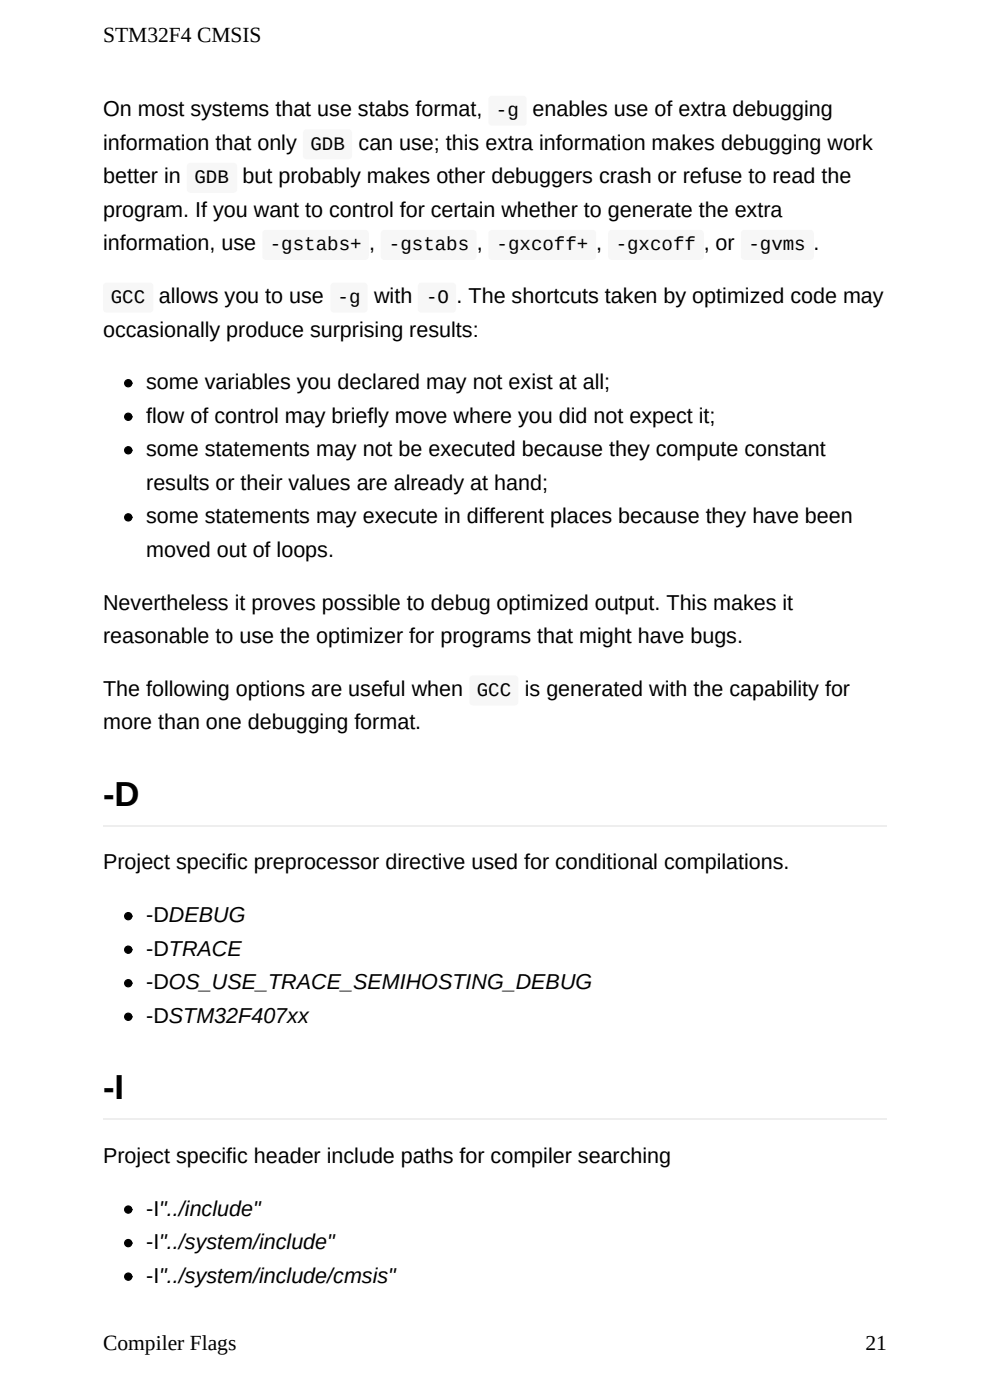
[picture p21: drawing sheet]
<svg xmlns="http://www.w3.org/2000/svg" width="210mm" height="297mm" viewBox="0 0 210 297" stroke-linecap="round" stroke-linejoin="round" font-family="sans-serif">
<defs><g id="words">
<g font-size="7.4">
<text x="21.9" y="171">-D</text>
<text x="21.9" y="233.2">-I</text>
</g>
<g font-size="4.6">
<text x="21.9" y="8.9">STM32F4 CMSIS</text>
<text x="21.9" y="24.6">On most systems that use stabs format,</text>
<text x="113" y="24.6">enables use of extra debugging</text>
<text x="21.9" y="31.8">information that only</text>
<text x="76.1" y="31.8">can use; this extra information makes debugging work</text>
<text x="21.9" y="38.9">better in</text>
<text x="51.5" y="38.9">but probably makes other debuggers crash or refuse to read the</text>
<text x="21.9" y="46">program. If you want to control for certain whether to generate the extra</text>
<text x="21.9" y="53.1">information, use</text>
<text x="78.3" y="53.1">,</text>
<text x="101.2" y="53.1">,</text>
<text x="151.8" y="53.1">or</text>
<text x="33.7" y="64.3">allows you to use</text>
<text x="79.4" y="64.3">with</text>
<text x="96.9" y="64.3">. The shortcuts taken by optimized code may</text>
<text x="21.9" y="71.4">occasionally produce surprising results:</text>
<text x="31" y="82.6">some variables you declared may not exist at all;</text>
<text x="31" y="89.7">flow of control may briefly move where you did not expect it;</text>
<text x="31" y="96.8">some statements may not be executed because they compute constant</text>
<text x="31" y="103.9">results or their values are already at hand;</text>
<text x="31" y="111">some statements may execute in different places because they have been</text>
<text x="31" y="118.1">moved out of loops.</text>
<text x="21.9" y="129.3">Nevertheless it proves possible to debug optimized output. This makes it</text>
<text x="21.9" y="136.4">reasonable to use the optimizer for programs that might have bugs.</text>
<text x="21.9" y="147.6">The following options are useful when</text>
<text x="111.3" y="147.6">is generated with the capability for</text>
<text x="21.9" y="154.7">more than one debugging format.</text>
<text x="21.9" y="184.4">Project specific preprocessor directive used for conditional compilations.</text>
<text x="31" y="195.6">-DDEBUG</text>
<text x="31" y="202.7">-DTRACE</text>
<text x="31" y="209.9">-DOS_USE_TRACE_SEMIHOSTING_DEBUG</text>
<text x="31" y="217">-DSTM32F407xx</text>
<text x="21.9" y="246.7">Project specific header include paths for compiler searching</text>
<text x="31" y="257.9">-I&quot;../include&quot;</text>
<text x="31" y="265">-I&quot;../system/include&quot;</text>
<text x="31" y="272.1">-I&quot;../system/include/cmsis&quot;</text>
<text x="21.9" y="286.3">Compiler Flags</text>
<text x="183.6" y="286.3">21</text>
</g>
<g font-size="4.1">
<text x="105.2" y="24.6">-g</text>
<text x="65.9" y="31.8">GDB</text>
<text x="41.3" y="38.9">GDB</text>
<text x="57.2" y="53.1">-gstabs+</text>
<text x="82.5" y="53.1">-gstabs</text>
<text x="105.3" y="53.1">-gxcoff+ ,</text>
<text x="130.6" y="53.1">-gxcoff ,</text>
<text x="158.8" y="53.1">-gvms .</text>
<text x="23.5" y="64.3">GCC</text>
<text x="71.6" y="64.3">-g</text>
<text x="90.4" y="64.3">-O</text>
<text x="101.1" y="147.6">GCC</text>
</g>
</g></defs>
<g fill="#f7f7f7">
<path d="M103.8 20.5l.6-.2h6.6a.76 .76 0 0 1 .7 .8v4.8a.76 .76 0 0 1-.7 .8h-6.6a.76 .76 0 0 1-.8-.8v-4.8z" fill-rule="evenodd"/>
<path d="M64.5 27.7l.5-.3h8.9a.76 .76 0 0 1 .8 .8v4.8a.76 .76 0 0 1-.8 .8h-8.9a.76 .76 0 0 1-.7-.8v-4.8z" fill-rule="evenodd"/>
<path d="M39.9 34.8l.5-.2h9.1a.76 .76 0 0 1 .8 .7v4.8a.76 .76 0 0 1-.8 .8h-9.1a.76 .76 0 0 1-.8-.8v-4.8z" fill-rule="evenodd"/>
<path d="M55.9 49l.5-.2h21.1a.76 .76 0 0 1 .7 .7v4.9a.76 .76 0 0 1-.7 .7h-21.1a.76 .76 0 0 1-.8-.7v-4.9z" fill-rule="evenodd"/>
<path d="M81 49l.5-.2h18.8a.76 .76 0 0 1 .8 .7v4.9a.76 .76 0 0 1-.8 .7h-18.8a.76 .76 0 0 1-.7-.7v-4.9z" fill-rule="evenodd"/>
<path d="M103.8 49l.6-.2h21.3a.76 .76 0 0 1 .7 .7v4.9a.76 .76 0 0 1-.7 .7h-21.3a.76 .76 0 0 1-.8-.7v-4.9z" fill-rule="evenodd"/>
<path d="M129.2 49l.5-.2h18.8a.76 .76 0 0 1 .8 .7v4.9a.76 .76 0 0 1-.8 .7h-18.8a.76 .76 0 0 1-.7-.7v-4.9z" fill-rule="evenodd"/>
<path d="M157.4 49l.5-.2h14a.76 .76 0 0 1 .7 .7v4.9a.76 .76 0 0 1-.7 .7h-14a.76 .76 0 0 1-.7-.7v-4.9z" fill-rule="evenodd"/>
<path d="M22.1 60.2l.5-.2h9.2a.76 .76 0 0 1 .7 .7v4.8a.76 .76 0 0 1-.7 .8h-9.2a.76 .76 0 0 1-.7-.8v-4.8z" fill-rule="evenodd"/>
<path d="M70.3 60.2l.6-.2h6.3a.76 .76 0 0 1 .8 .7v4.8a.76 .76 0 0 1-.8 .8h-6.3a.76 .76 0 0 1-.8-.8v-4.8z" fill-rule="evenodd"/>
<path d="M88.9 60.2l.5-.2h6.6a.76 .76 0 0 1 .8 .7v4.8a.76 .76 0 0 1-.8 .8h-6.6a.76 .76 0 0 1-.8-.8v-4.8z" fill-rule="evenodd"/>
</g>
<g fill="#000" stroke="#000" stroke-width=".25">
<circle cx="27.2" cy="81.3" r=".76"/>
<circle cx="27.2" cy="95.5" r=".76"/>
<circle cx="27.2" cy="88.4" r=".76"/>
<circle cx="27.2" cy="109.8" r=".76"/>
</g>
<path d="M99.8 143.5l.5-.2h8.9a.76 .76 0 0 1 .7 .8v4.8a.76 .76 0 0 1-.7 .7h-8.9a.76 .76 0 0 1-.8-.7v-4.8z" fill-rule="evenodd" fill="#f7f7f7"/>
<g fill="#000" stroke="#000" stroke-width=".25">
<circle cx="27.2" cy="194.4" r=".76"/>
<circle cx="27.2" cy="215.7" r=".76"/>
<circle cx="27.2" cy="201.5" r=".76"/>
<circle cx="27.2" cy="208.6" r=".76"/>
<circle cx="27.2" cy="256.6" r=".76"/>
<circle cx="27.2" cy="263.7" r=".76"/>
<circle cx="27.2" cy="270.8" r=".76"/>
</g>
<path d="M21.9 175.2h166.2M21.9 237.4h166.2" fill="none" stroke="#eee" stroke-width=".25"/>
<use href="#words"/>
</svg>
